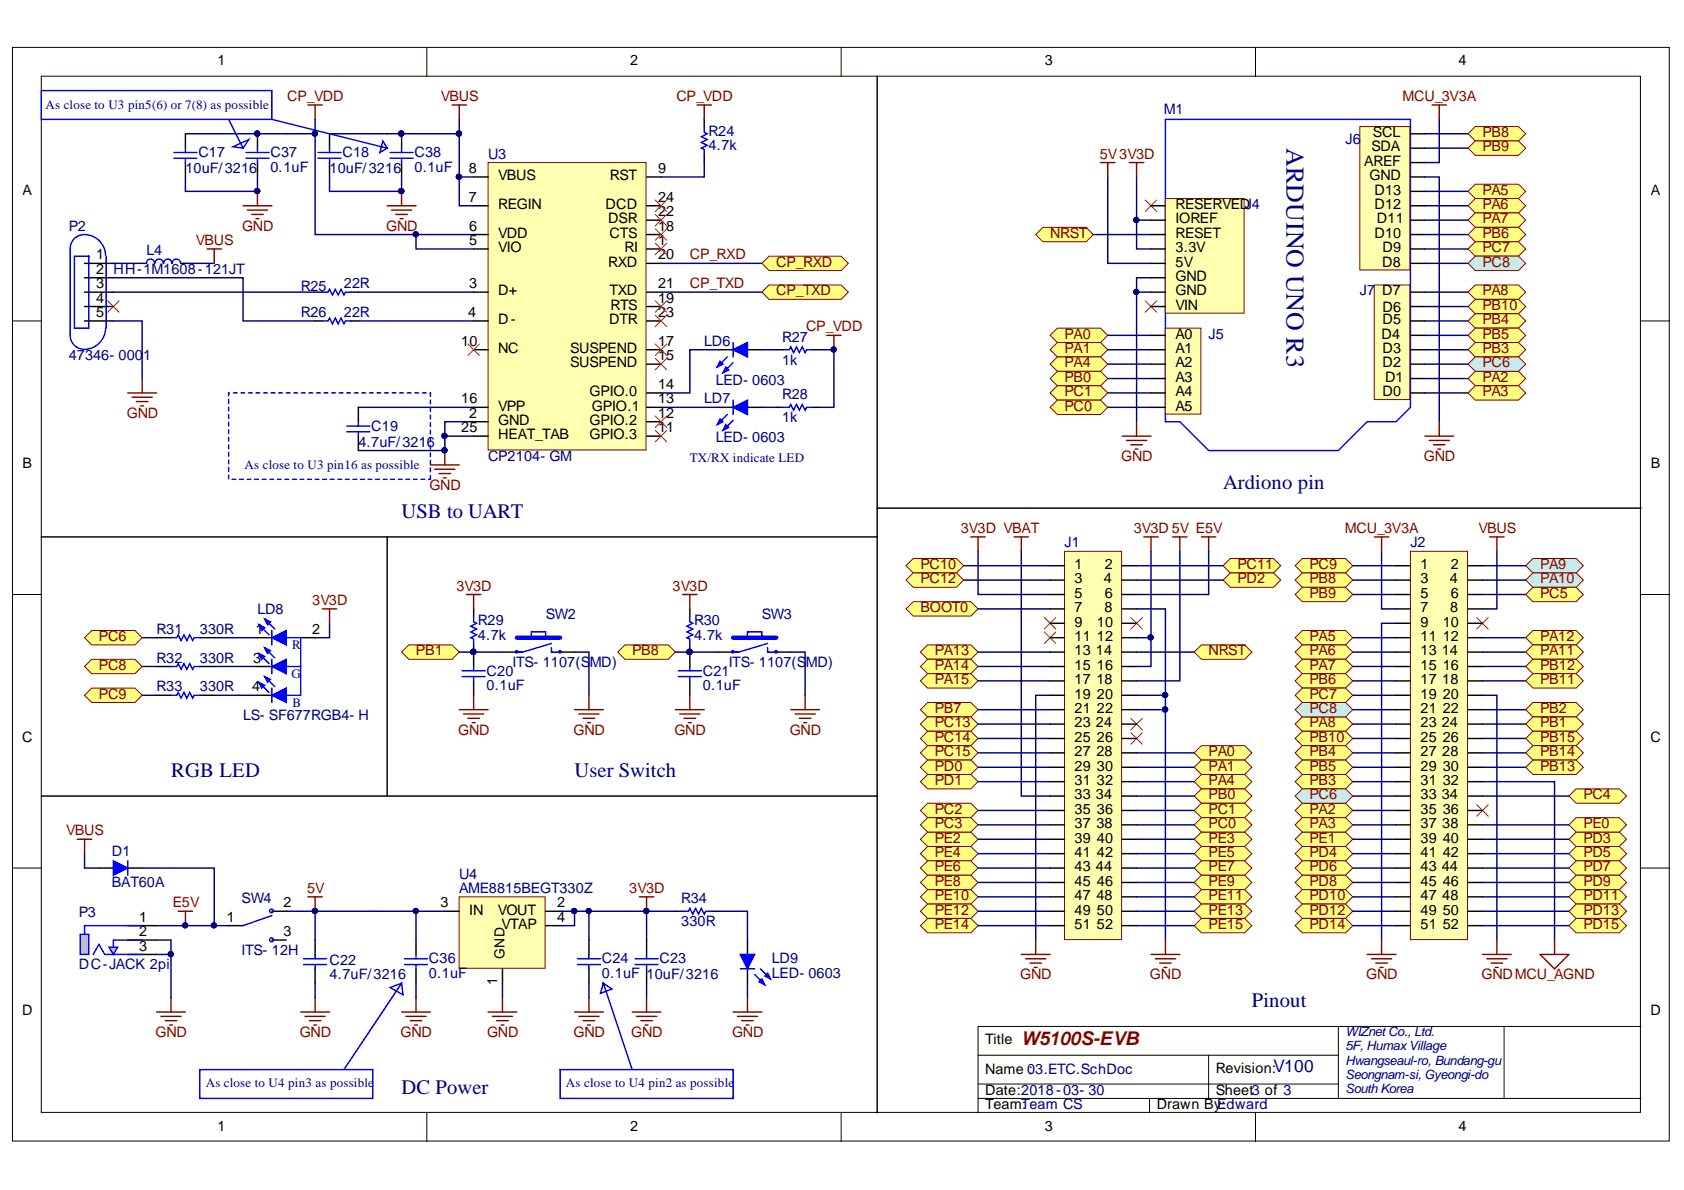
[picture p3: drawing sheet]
<svg xmlns="http://www.w3.org/2000/svg" width="297mm" height="210mm" viewBox="0 0 297 210" stroke-linecap="round" stroke-linejoin="round" font-family="sans-serif">
<defs><g id="words">
<text font-size="4.6" fill="#000080" x="226.9" y="26.1" transform="rotate(90 226.9 26.1)">ARDUINO UNO R3</text>
<g font-size="3.6" fill="#000080">
<text x="215.7" y="86.3">Ardiono pin</text>
<text x="70.8" y="91.4">USB to UART</text>
<text x="30.2" y="137.1">RGB LED</text>
<text x="101.4" y="137.1">User Switch</text>
<text x="220.8" y="177.7">Pinout</text>
<text x="70.8" y="192.9">DC Power</text>
</g>
<text font-size="3.4" fill="#800000" x="180.1" y="184.4">W5100S-EVB</text>
<text font-size="3" fill="#000080" x="224.6" y="189.1">V100</text>
<g font-size="2.5">
<text x="38.3" y="11.5">1</text>
<text x="111.2" y="11.5">2</text>
<text x="184.3" y="11.5">3</text>
<text x="257.3" y="11.5">4</text>
<text x="240.6" y="29.3">AREF</text>
<text x="241.9" y="26.7">SDA</text>
<text x="242.2" y="24.2">SCL</text>
<text x="4" y="34.3">A</text>
<text x="82.7" y="35.6">7</text>
<text x="82.7" y="30.5">8</text>
<text x="87.9" y="31.8">VBUS</text>
<text x="107.5" y="31.8">RST</text>
<text x="116.1" y="30.5">9</text>
<text x="116.1" y="35.6">24</text>
<text x="241.6" y="31.8">GND</text>
<text x="242.5" y="34.3">D13</text>
<text x="291.2" y="34.3">A</text>
<text x="82.8" y="40.7">6</text>
<text x="87.9" y="42">VDD</text>
<text x="87.9" y="36.9">REGIN</text>
<text x="106.8" y="36.9">DCD</text>
<text x="107.3" y="39.4">DSR</text>
<text x="107.5" y="42">CTS</text>
<text x="116.1" y="38.1">22</text>
<text x="116.1" y="40.7">18</text>
<text x="207.3" y="36.9">RESERVEDJ4</text>
<text x="207.3" y="39.4">IOREF</text>
<text x="207.3" y="42">RESET</text>
<text x="242.5" y="42">D10</text>
<text x="242.5" y="36.9">D12</text>
<text x="242.9" y="39.4">D11</text>
<text x="16.9" y="45.8">1</text>
<text x="82.8" y="43.2">5</text>
<text x="87.9" y="44.5">VIO</text>
<text x="107.3" y="47">RXD</text>
<text x="110.2" y="44.5">RI</text>
<text x="116.1" y="43.2">1</text>
<text x="116.1" y="45.8">20</text>
<text x="207.3" y="44.5">3.3V</text>
<text x="207.3" y="47">5V</text>
<text x="243.8" y="47">D8</text>
<text x="243.9" y="44.5">D9</text>
<text x="16.9" y="48.3">2</text>
<text x="16.9" y="50.8">3</text>
<text x="16.9" y="53.4">4</text>
<text x="82.8" y="50.8">3</text>
<text x="87.9" y="52.1">D+</text>
<text x="107.5" y="52.1">TXD</text>
<text x="116.1" y="50.8">21</text>
<text x="116.1" y="53.4">19</text>
<text x="207.3" y="49.6">GND</text>
<text x="207.3" y="52.1">GND</text>
<text x="243.8" y="52.1">D7</text>
<text x="16.9" y="55.9">5</text>
<text x="82.6" y="55.9">4</text>
<text x="87.9" y="57.2">D-</text>
<text x="107.5" y="57.2">DTR</text>
<text x="107.7" y="54.7">RTS</text>
<text x="116.1" y="55.9">23</text>
<text x="207.3" y="54.7">VIN</text>
<text x="207.3" y="59.7">A0</text>
<text x="243.7" y="59.7">D4</text>
<text x="243.9" y="57.2">D5</text>
<text x="243.9" y="55.1">D6</text>
<text x="81.4" y="61">10</text>
<text x="87.9" y="62.3">NC</text>
<text x="100.6" y="62.3">SUSPEND</text>
<text x="100.6" y="64.8">SUSPEND</text>
<text x="116.1" y="61">17</text>
<text x="116.1" y="63.5">15</text>
<text x="207.3" y="62.3">A1</text>
<text x="207.3" y="64.8">A2</text>
<text x="243.9" y="64.8">D2</text>
<text x="243.9" y="62.3">D3</text>
<text x="81.4" y="71.2">16</text>
<text x="104" y="69.9">GPIO.0</text>
<text x="116.1" y="68.6">14</text>
<text x="116.1" y="71.2">13</text>
<text x="207.3" y="67.3">A3</text>
<text x="207.3" y="69.9">A4</text>
<text x="243.9" y="69.9">D0</text>
<text x="244.3" y="67.3">D1</text>
<text x="81.4" y="76.2">25</text>
<text x="82.8" y="73.7">2</text>
<text x="87.9" y="75">GND</text>
<text x="87.9" y="77.5">HEAT_TAB</text>
<text x="87.9" y="72.4">VPP</text>
<text x="104" y="77.5">GPIO.3</text>
<text x="104" y="75">GPIO.2</text>
<text x="104.4" y="72.4">GPIO.1</text>
<text x="116.1" y="76.2">11</text>
<text x="116.1" y="73.7">12</text>
<text x="207.3" y="72.4">A5</text>
<text x="4" y="82.6">B</text>
<text x="291.2" y="82.6">B</text>
<text x="189.6" y="100.4">1</text>
<text x="194.9" y="100.4">2</text>
<text x="250.6" y="100.4">1</text>
<text x="255.9" y="100.4">2</text>
<text x="189.6" y="102.9">3</text>
<text x="189.6" y="105.4">5</text>
<text x="189.6" y="108">7</text>
<text x="194.7" y="102.9">4</text>
<text x="194.8" y="108">8</text>
<text x="194.9" y="105.4">6</text>
<text x="250.6" y="102.9">3</text>
<text x="250.6" y="105.4">5</text>
<text x="250.6" y="108">7</text>
<text x="255.7" y="102.9">4</text>
<text x="255.8" y="108">8</text>
<text x="255.9" y="105.4">6</text>
<text x="45.1" y="111.8">1</text>
<text x="55.1" y="111.8">2</text>
<text x="189.6" y="110.5">9</text>
<text x="189.6" y="113.1">11</text>
<text x="193.5" y="110.5">10</text>
<text x="193.5" y="113.1">12</text>
<text x="250.6" y="110.5">9</text>
<text x="250.6" y="113.1">11</text>
<text x="254.5" y="110.5">10</text>
<text x="254.5" y="113.1">12</text>
<text x="44.7" y="116.9">3</text>
<text x="189.6" y="115.6">13</text>
<text x="189.6" y="118.1">15</text>
<text x="193.3" y="115.6">14</text>
<text x="193.5" y="118.1">16</text>
<text x="250.6" y="115.6">13</text>
<text x="250.6" y="118.1">15</text>
<text x="254.3" y="115.6">14</text>
<text x="254.5" y="118.1">16</text>
<text x="44.5" y="122">4</text>
<text x="189.6" y="120.7">17</text>
<text x="189.6" y="123.2">19</text>
<text x="189.6" y="125.8">21</text>
<text x="193.4" y="120.7">18</text>
<text x="193.5" y="123.2">20</text>
<text x="193.5" y="125.8">22</text>
<text x="250.6" y="120.7">17</text>
<text x="250.6" y="123.2">19</text>
<text x="250.6" y="125.8">21</text>
<text x="254.4" y="120.7">18</text>
<text x="254.5" y="123.2">20</text>
<text x="254.5" y="125.8">22</text>
<text x="3.9" y="130.8">C</text>
<text x="189.6" y="128.3">23</text>
<text x="189.6" y="130.8">25</text>
<text x="193.3" y="128.3">24</text>
<text x="193.5" y="130.8">26</text>
<text x="250.6" y="128.3">23</text>
<text x="250.6" y="130.8">25</text>
<text x="254.3" y="128.3">24</text>
<text x="254.5" y="130.8">26</text>
<text x="291.2" y="130.8">C</text>
<text x="189.6" y="133.4">27</text>
<text x="189.6" y="135.9">29</text>
<text x="193.4" y="133.4">28</text>
<text x="193.5" y="135.9">30</text>
<text x="250.6" y="133.4">27</text>
<text x="250.6" y="135.9">29</text>
<text x="254.4" y="133.4">28</text>
<text x="254.5" y="135.9">30</text>
<text x="189.6" y="138.5">31</text>
<text x="189.6" y="141">33</text>
<text x="189.6" y="143.5">35</text>
<text x="193.3" y="141">34</text>
<text x="193.5" y="138.5">32</text>
<text x="193.5" y="143.5">36</text>
<text x="250.6" y="138.5">31</text>
<text x="250.6" y="141">33</text>
<text x="250.6" y="143.5">35</text>
<text x="254.3" y="141">34</text>
<text x="254.5" y="138.5">32</text>
<text x="254.5" y="143.5">36</text>
<text x="189.6" y="146.1">37</text>
<text x="189.6" y="148.6">39</text>
<text x="193.4" y="146.1">38</text>
<text x="193.5" y="148.6">40</text>
<text x="250.6" y="146.1">37</text>
<text x="250.6" y="148.6">39</text>
<text x="254.4" y="146.1">38</text>
<text x="254.5" y="148.6">40</text>
<text x="189.6" y="151.2">41</text>
<text x="189.6" y="153.7">43</text>
<text x="193.3" y="153.7">44</text>
<text x="193.5" y="151.2">42</text>
<text x="250.6" y="151.2">41</text>
<text x="250.6" y="153.7">43</text>
<text x="254.3" y="153.7">44</text>
<text x="254.5" y="151.2">42</text>
<text x="50" y="160">2</text>
<text x="77.7" y="160">3</text>
<text x="82.8" y="161.3">IN</text>
<text x="87.8" y="161.3">VOUT</text>
<text x="98.3" y="160">2</text>
<text x="189.6" y="156.2">45</text>
<text x="189.6" y="158.8">47</text>
<text x="189.6" y="161.3">49</text>
<text x="193.4" y="158.8">48</text>
<text x="193.5" y="156.2">46</text>
<text x="193.5" y="161.3">50</text>
<text x="250.6" y="156.2">45</text>
<text x="250.6" y="158.8">47</text>
<text x="250.6" y="161.3">49</text>
<text x="254.4" y="158.8">48</text>
<text x="254.5" y="156.2">46</text>
<text x="254.5" y="161.3">50</text>
<text x="24.6" y="162.6">1</text>
<text x="24.6" y="165.1">2</text>
<text x="24.6" y="167.7">3</text>
<text x="40" y="162.6">1</text>
<text x="50" y="165.1">3</text>
<text x="88.5" y="163.9">VTAP</text>
<text x="98.3" y="162.6">4</text>
<text x="189.6" y="163.9">51</text>
<text x="193.5" y="163.9">52</text>
<text x="250.6" y="163.9">51</text>
<text x="254.5" y="163.9">52</text>
<text x="3.9" y="179.1">D</text>
<text x="291.2" y="179.1">D</text>
<text x="173.8" y="184.2">Title</text>
<text x="173.8" y="189.5">Name 0:3.ETC.SchDoc</text>
<text x="214.5" y="189.2">Revision:</text>
<text x="173.8" y="193.1">Date:2018-03- 30</text>
<text x="173.8" y="195.6">TeamTeam CS</text>
<text x="180.3" y="195.6">:</text>
<text x="204" y="195.6">Drawn By:</text>
<text x="214.5" y="193.1">Sheet3 of 3</text>
<text x="38.3" y="199.4">1</text>
<text x="111.2" y="199.4">2</text>
<text x="184.3" y="199.4">3</text>
<text x="257.3" y="199.4">4</text>
</g>
<g font-size="2.5" fill="#800000">
<text x="50.7" y="17.8">CP_VDD</text>
<text x="77.8" y="17.8">VBUS</text>
<text x="119.3" y="17.8">CP_VDD</text>
<text x="247.4" y="17.8">MCU_3V3A</text>
<text x="194" y="28">5V3V3D</text>
<text x="261.5" y="24.2">PB8</text>
<text x="261.5" y="26.7">PB9</text>
<text x="261.5" y="34.3">PA5</text>
<text x="42.7" y="40.7">GND</text>
<text x="68.1" y="40.7">GND</text>
<text x="185.2" y="42">NRST</text>
<text x="261.5" y="36.9">PA6</text>
<text x="261.5" y="39.4">PA7</text>
<text x="261.5" y="42">PB6</text>
<text x="34.6" y="43.2">VBUS</text>
<text x="121.7" y="45.8">CP_RXD</text>
<text x="136.9" y="47">CP_RXD</text>
<text x="261.5" y="44.5">PC7</text>
<text x="261.5" y="47">PC8</text>
<text x="121.7" y="50.8">CP_TXD</text>
<text x="136.9" y="52.1">CP_TXD</text>
<text x="261.5" y="52.1">PA8</text>
<text x="142.2" y="58.5">CP_VDD</text>
<text x="187.8" y="59.7">PA0</text>
<text x="261.5" y="54.7">PB10</text>
<text x="261.5" y="57.2">PB4</text>
<text x="261.5" y="59.7">PB5</text>
<text x="187.8" y="62.3">PA1</text>
<text x="187.8" y="64.8">PA4</text>
<text x="261.5" y="62.3">PB3</text>
<text x="261.5" y="64.8">PC6</text>
<text x="187.8" y="67.3">PB0</text>
<text x="187.8" y="69.9">PC1</text>
<text x="261.5" y="67.3">PA2</text>
<text x="261.5" y="69.9">PA3</text>
<text x="22.4" y="73.7">GND</text>
<text x="187.8" y="72.4">PC0</text>
<text x="197.8" y="81.3">GND</text>
<text x="251.1" y="81.3">GND</text>
<text x="75.7" y="86.4">GND</text>
<text x="169.5" y="94">3V3D VBAT</text>
<text x="200" y="94">3V3D 5V E5V</text>
<text x="237.2" y="94">MCU_3V3A</text>
<text x="260.8" y="94">VBUS</text>
<text x="162.4" y="100.4">PC10</text>
<text x="218.3" y="100.4">PC11</text>
<text x="231" y="100.4">PC9</text>
<text x="271.7" y="100.4">PA9</text>
<text x="55.1" y="106.7">3V3D</text>
<text x="80.5" y="104.2">3V3D</text>
<text x="118.6" y="104.2">3V3D</text>
<text x="162.4" y="102.9">PC12</text>
<text x="162.4" y="108">BOOT0</text>
<text x="218.3" y="102.9">PD2</text>
<text x="231" y="102.9">PB8</text>
<text x="231" y="105.4">PB9</text>
<text x="271.7" y="102.9">PA10</text>
<text x="271.7" y="105.4">PC5</text>
<text x="17.5" y="113.1">PC6</text>
<text x="231" y="113.1">PA5</text>
<text x="271.7" y="113.1">PA12</text>
<text x="17.5" y="118.1">PC8</text>
<text x="73.4" y="115.6">PB1</text>
<text x="111.5" y="115.6">PB8</text>
<text x="164.9" y="115.6">PA13</text>
<text x="164.9" y="118.1">PA14</text>
<text x="213.2" y="115.6">NRST</text>
<text x="231" y="115.6">PA6</text>
<text x="231" y="118.1">PA7</text>
<text x="271.7" y="115.6">PA11</text>
<text x="271.7" y="118.1">PB12</text>
<text x="17.5" y="123.2">PC9</text>
<text x="164.9" y="120.7">PA15</text>
<text x="164.9" y="125.8">PB7</text>
<text x="231" y="120.7">PB6</text>
<text x="231" y="123.2">PC7</text>
<text x="231" y="125.8">PC8</text>
<text x="271.7" y="120.7">PB11</text>
<text x="271.7" y="125.8">PB2</text>
<text x="80.8" y="129.6">GND</text>
<text x="101.2" y="129.6">GND</text>
<text x="119" y="129.6">GND</text>
<text x="139.3" y="129.6">GND</text>
<text x="164.9" y="128.3">PC13</text>
<text x="164.9" y="130.8">PC14</text>
<text x="231" y="128.3">PA8</text>
<text x="231" y="130.8">PB10</text>
<text x="271.7" y="128.3">PB1</text>
<text x="271.7" y="130.8">PB15</text>
<text x="164.9" y="133.4">PC15</text>
<text x="164.9" y="135.9">PD0</text>
<text x="213.2" y="133.4">PA0</text>
<text x="213.2" y="135.9">PA1</text>
<text x="231" y="133.4">PB4</text>
<text x="231" y="135.9">PB5</text>
<text x="271.7" y="133.4">PB14</text>
<text x="271.7" y="135.9">PB13</text>
<text x="164.9" y="138.5">PD1</text>
<text x="164.9" y="143.5">PC2</text>
<text x="213.2" y="138.5">PA4</text>
<text x="213.2" y="141">PB0</text>
<text x="213.2" y="143.5">PC1</text>
<text x="231" y="138.5">PB3</text>
<text x="231" y="143.5">PA2</text>
<text x="231" y="141">PC6</text>
<text x="279.3" y="141">PC4</text>
<text x="11.7" y="147.3">VBUS</text>
<text x="164.9" y="148.6">PE2</text>
<text x="164.9" y="146.1">PC3</text>
<text x="213.2" y="148.6">PE3</text>
<text x="213.2" y="146.1">PC0</text>
<text x="231" y="148.6">PE1</text>
<text x="231" y="146.1">PA3</text>
<text x="279.3" y="148.6">PD3</text>
<text x="279.3" y="146.1">PE0</text>
<text x="164.9" y="151.2">PE4</text>
<text x="164.9" y="153.7">PE6</text>
<text x="213.2" y="151.2">PE5</text>
<text x="213.2" y="153.7">PE7</text>
<text x="231" y="151.2">PD4</text>
<text x="231" y="153.7">PD6</text>
<text x="279.3" y="151.2">PD5</text>
<text x="279.3" y="153.7">PD7</text>
<text x="30.5" y="160">E5V</text>
<text x="54.2" y="157.5">5V</text>
<text x="111" y="157.5">3V3D</text>
<text x="164.9" y="156.2">PE8</text>
<text x="164.9" y="158.8">PE10</text>
<text x="164.9" y="161.3">PE12</text>
<text x="213.2" y="156.2">PE9</text>
<text x="213.2" y="158.8">PE11</text>
<text x="213.2" y="161.3">PE13</text>
<text x="231" y="156.2">PD8</text>
<text x="231" y="158.8">PD10</text>
<text x="231" y="161.3">PD12</text>
<text x="279.3" y="156.2">PD9</text>
<text x="279.3" y="158.8">PD11</text>
<text x="279.3" y="161.3">PD13</text>
<text x="164.9" y="163.9">PE14</text>
<text x="213.2" y="163.9">PE15</text>
<text x="231" y="163.9">PD14</text>
<text x="279.3" y="163.9">PD15</text>
<text x="180" y="172.7">GND</text>
<text x="202.8" y="172.7">GND</text>
<text x="241" y="172.7">GND</text>
<text x="261.3" y="172.7">GNDMCU_AGND</text>
<text x="27.4" y="182.9">GND</text>
<text x="52.9" y="182.9">GND</text>
<text x="70.7" y="182.9">GND</text>
<text x="85.9" y="182.9">GND</text>
<text x="101.2" y="182.9">GND</text>
<text x="111.3" y="182.9">GND</text>
<text x="129.1" y="182.9">GND</text>
</g>
<g font-size="2.5" fill="#000080">
<text x="125" y="23.9">R24</text>
<text x="205.3" y="20.1">M1</text>
<text x="35" y="27.7">C17</text>
<text x="47.7" y="27.7">C37</text>
<text x="60.4" y="27.7">C18</text>
<text x="73.1" y="27.7">C38</text>
<text x="86.1" y="28">U3</text>
<text x="125" y="26.5">4.7k</text>
<text x="237.3" y="25.4">J6</text>
<text x="32.7" y="30.5">10uF/3216</text>
<text x="47.7" y="30.3">0.1uF</text>
<text x="58.1" y="30.5">10uF/3216</text>
<text x="73.1" y="30.3">0.1uF</text>
<text x="12.1" y="40.7">P2</text>
<text x="25.8" y="45">L4</text>
<text x="20" y="48.3">HH-1M1608-121JT</text>
<text x="53" y="51.3">R25</text>
<text x="60.7" y="50.8">22R</text>
<text x="239.9" y="52.1">J7</text>
<text x="53" y="55.9">R26</text>
<text x="60.7" y="55.9">22R</text>
<text x="213.2" y="59.7">J5</text>
<text x="12.1" y="63.5">47346- 000</text>
<text x="25.2" y="63.5">1</text>
<text x="124.2" y="61">LD6</text>
<text x="137.9" y="60.2">R27</text>
<text x="137.9" y="64.3">1k</text>
<text x="124.2" y="71.2">LD7</text>
<text x="126.3" y="67.9">LED- 0603</text>
<text x="137.9" y="70.4">R28</text>
<text x="65.5" y="76">C19</text>
<text x="137.9" y="74.5">1k</text>
<text x="63.2" y="78.8">4.7uF/3216</text>
<text x="86.1" y="81.3">CP2104- GM</text>
<text x="126.3" y="78">LED- 0603</text>
<text x="187.8" y="96.6">J1</text>
<text x="248.8" y="96.6">J2</text>
<text x="27.6" y="111.8">R31</text>
<text x="35.2" y="111.8">330R</text>
<text x="45.4" y="108.2">LD8</text>
<text x="84.3" y="110.3">R29</text>
<text x="84.3" y="112.8">4.7k</text>
<text x="96.3" y="109.3">SW2</text>
<text x="122.4" y="110.3">R30</text>
<text x="122.4" y="112.8">4.7k</text>
<text x="134.4" y="109.3">SW3</text>
<text x="27.6" y="116.9">R32</text>
<text x="35.2" y="116.9">330R</text>
<text x="85.8" y="119.2">C20</text>
<text x="90.4" y="117.6">ITS- 1107(S</text>
<text x="104" y="117.6">MD)</text>
<text x="124" y="119.2">C21</text>
<text x="128.5" y="117.6">ITS- 1107(S</text>
<text x="142.2" y="117.6">MD)</text>
<text x="27.6" y="122">R33</text>
<text x="35.2" y="122">330R</text>
<text x="85.8" y="121.7">0.1uF</text>
<text x="124" y="121.7">0.1uF</text>
<text x="42.9" y="127">LS- SF677RGB4- H</text>
<text x="19.7" y="150.9">D1</text>
<text x="81" y="155">U4</text>
<text x="13.9" y="161.8">P3</text>
<text x="19.7" y="156.5">BAT60A</text>
<text x="42.6" y="159.3">SW4</text>
<text x="81" y="157.5">AME8815BEGT330Z</text>
<text x="120.2" y="159.3">R34</text>
<text x="120.2" y="163.3">330R</text>
<text x="13.9" y="171">DC-JACK 2pi</text>
<text x="42.6" y="168.4">ITS- 12H</text>
<text x="58.1" y="170.2">C22</text>
<text x="58.1" y="172.7">4.7uF/3216</text>
<text x="75.7" y="169.9">C36</text>
<text x="75.7" y="172.5">0.1uF</text>
<text x="106.2" y="169.9">C24</text>
<text x="106.2" y="172.5">0.1uF</text>
<text x="114.1" y="172.7">10uF/3216</text>
<text x="116.3" y="169.9">C23</text>
<text x="136.2" y="169.9">LD9</text>
<text x="136.2" y="172.5">LED- 0603</text>
<text x="214.7" y="195.6">Edward</text>
</g>
<g font-size="2.4">
<text x="87.7" y="173.8" transform="rotate(-90 87.7 173.8)">1</text>
<text x="89" y="169.1" transform="rotate(-90 89 169.1)">GND</text>
</g>
<g font-size="2.3" fill="#000080">
<text x="8" y="19.3">As close to U3 pin5(6) or 7(8) as possible</text>
<text x="43.1" y="82.8">As close to U3 pin16 as possible</text>
<text x="121.7" y="81.5">TX/RX indicate LED</text>
<text x="51.4" y="119.6">G</text>
<text x="51.5" y="114.6">R</text>
<text x="51.6" y="124.7">B</text>
<text x="237.3" y="182.7">WIZnetCo., Ltd.</text>
<text x="237.3" y="185.2">5F, HumaxVillage</text>
<text x="36.3" y="191.7">As close to U4 pin3 as possible</text>
<text x="99.8" y="191.7">As close to U4 pin2 as possible</text>
<text x="237.3" y="187.8">Hwangseaul-ro, Bundang-gu</text>
<text x="237.3" y="190.3">Seongnam-si, Gyeongi-do</text>
<text x="237.3" y="192.9">South Korea</text>
</g>
</g></defs>
<g fill="#fff" stroke="#000" stroke-width=".18">
<path d="M2.2 8.4h292.2v192.9h-292.2z"/>
<path d="M7.3 13.4h282.1v182.8h-282.1z"/>
</g>
<g fill="none" stroke="#000" stroke-width=".18">
<path d="M75.3 8.4v5M148.4 8.4v5M221.5 8.4v5M2.2 56.6h5.1M289.5 56.6h5M2.2 104.9h5.1M289.5 104.9h5M2.2 153.1h5.1M289.5 153.1h5M75.3 196.3v5.1M148.4 196.3v5.1M172.5 186.1h63.6"/>
<path d="M172.5 193.7h117M172.5 191.2h63.6M202.8 193.7v2.6M213.2 186.1v7.6M221.5 196.3v5.1M236.1 181.1v12.6M265.3 181.1h-92.8v15.2M289.5 181.1h-24.2v12.6"/>
</g>
<path d="M86.1 28.7h27.8v50.7h-27.8z" fill="#ffffb0" stroke="#800000" stroke-width=".18"/>
<g fill="none" stroke="#000" stroke-width=".25">
<path d="M83.5 36.3h2.6M83.5 31.2h2.6M114.1 36.3h2.5M114.1 31.2h2.5M114.1 38.8h2.5M124.2 21.1v1.2M124.2 27.4v1.3M14.9 51.5h5.1M14.9 56.6h5.1M14.9 46.5h5.1M14.9 54.1h5.1M14.9 49h5.1"/>
<path d="M25.1 46.5h.7M31.9 46.5h.8M55.6 51.5h1.3M55.6 56.6h1.3M61.9 51.5h1.3M61.9 56.6h1.3M83.5 43.9h2.6M83.5 51.5h2.6M83.5 56.6h2.6M83.5 41.4h2.6M114.1 43.9h2.5M114.1 51.5h2.5"/>
<path d="M114.1 56.6h2.5M114.1 41.4h2.5M114.1 46.5h2.5M114.1 54.1h2.5M83.5 74.4h2.6M83.5 61.7h2.6M83.5 76.9h2.6M83.5 71.8h2.6M114.1 74.4h2.5M114.1 61.7h2.5M114.1 76.9h2.5M114.1 71.8h2.5"/>
<path d="M114.1 64.2h2.5M114.1 69.3h2.5M126.8 61.7h2.5M131.8 61.7h2.6"/>
</g>
<path d="M124.2 22.3v1l.5 .3-1 .5 1 .5-1 .5 1 .5-1 .5 .5 .3v1M13.1 45.2h2.6v12.7h-2.6zM18.6 45a3.7 3.7 0 0 0-4.8-3.4 2.5 2.5 0 0 0-1.4 2.3v15.3a2.49 2.49 0 0 0 2.5 2.4M18.6 57.9a3.8 3.8 0 0 1-3.5 3.7M18.7 45.2v12.7M27.3 46.4a.71 .71 0 0 0-.7-.7 .71 .71 0 0 0-.8 .8M28.8 46.4a.72 .72 0 0 0-.7-.7 .72 .72 0 0 0-.8 .8M30.3 46.4a.71 .71 0 0 0-.7-.7 .71 .71 0 0 0-.7 .8M31.8 46.4a.72 .72 0 0 0-.7-.7 .72 .72 0 0 0-.7 .8M56.9 51.5h1l.2-.5 .5 1 .5-1 .6 1 .5-1 .5 1 .2-.5h1M56.9 56.6h1l.2-.5 .5 1 .5-1 .6 1 .5-1 .5 1 .2-.5h1" fill="none" stroke="#00f" stroke-width=".25"/>
<g fill="none" stroke="#000080" stroke-width=".25">
<path d="M50.5 23.6h5.1v17.8h27.9M81 31.2h2.5M124.2 28.7v2.5h-7.6M20 56.6h5.1v10.2M20 46.5h5.1M32.7 46.5h5.1M63.2 56.6h20.3M63.2 51.5h20.3M73.4 41.4v2.5h10.1M116.6 46.5h17.8M116.6 51.5h17.8M63.2 71.8h20.3"/>
<path d="M78.5 76.9h5"/>
</g>
<g fill="none" stroke="#800000" stroke-width=".25">
<path d="M54.3 18.5h2.6M55.6 18.5v2.6M79.7 18.5h2.6M81 18.5v2.6M122.9 18.5h2.6M124.2 18.5v2.6M42.9 36.3h5.1M43.6 37.1h3.6M44.4 37.8h2M45.2 38.6h.5M45.4 33.8v2.5M68.3 36.3h5.1"/>
<path d="M69.1 37.1h3.5M69.8 37.8h2.1M70.6 38.6h.5M70.8 33.8v2.5M36.5 43.9h2.6M37.8 43.9v2.6M22.5 69.3h5.1M23.3 70.1h3.6M24.1 70.8h2M24.8 71.6h.5M25.1 66.8v2.5M78.5 79.5v2.5"/>
<path d="M75.9 82h5.1M76.7 82.8h3.5M77.4 83.5h2.1M78.2 84.3h.5"/>
</g>
<g fill="none" stroke="#f00" stroke-width=".18">
<path d="M115.6 35.3l2 2M115.6 37.8l2 2.1M117.6 35.3l-2 2M117.6 37.8l-2 2.1M19 53.1l2 2M21 53.1l-2 2M115.6 42.9l2 2M115.6 55.6l2 2M115.6 40.4l2 2M115.6 53.1l2 2M117.6 42.9l-2 2M117.6 55.6l-2 2"/>
<path d="M117.6 40.4l-2 2M117.6 53.1l-2 2M82.5 60.7l2.1 2M84.6 60.7l-2.1 2M115.6 60.7l2 2M115.6 63.2l2 2M115.6 73.4l2 2M115.6 75.9l2 2M117.6 60.7l-2 2M117.6 63.2l-2 2M117.6 73.4l-2 2M117.6 75.9l-2 2"/>
</g>
<g fill="#000080" stroke="#000080" stroke-width=".18">
<circle cx="80.9" cy="31.2" r=".47"/>
<circle cx="70.8" cy="33.7" r=".46"/>
<circle cx="73.3" cy="41.3" r=".46"/>
<circle cx="55.5" cy="23.6" r=".46"/>
<circle cx="45.4" cy="33.7" r=".46"/>
<circle cx="78.4" cy="76.9" r=".46"/>
<circle cx="78.4" cy="79.4" r=".47"/>
</g>
<path d="M129.3 61.7l2.5-1.3v2.6z" fill="#00f"/>
<path d="M128.3 63l-1.8 1.7M129.3 61.7l2.5-1.3v2.6zM129.3 64l-1.8 1.8" fill="none" stroke="#00f" stroke-width=".25"/>
<path d="M127 63.7l.5 .5-1 .5z" fill="#00f"/>
<path d="M127 63.7l.5 .5-1 .5z" fill="none" stroke="#00f" stroke-width=".25"/>
<path d="M128 64.7l.5 .5-1 .6z" fill="#00f"/>
<path d="M128 64.7l.5 .5-1 .6zM129.3 60.4v2.6" fill="none" stroke="#00f" stroke-width=".25"/>
<path d="M126.8 71.8h2.5M131.8 71.8h2.6" fill="none" stroke="#000" stroke-width=".25"/>
<path d="M129.3 71.8l2.5-1.2v2.5z" fill="#00f"/>
<path d="M128.3 73.1l-1.8 1.8M129.3 71.8l2.5-1.2v2.5zM129.3 74.1l-1.8 1.8" fill="none" stroke="#00f" stroke-width=".25"/>
<path d="M127 73.9l.5 .5-1 .5z" fill="#00f"/>
<path d="M127 73.9l.5 .5-1 .5z" fill="none" stroke="#00f" stroke-width=".25"/>
<path d="M128 74.9l.5 .5-1 .5z" fill="#00f"/>
<path d="M128 74.9l.5 .5-1 .5zM129.3 70.6v2.5M138.2 61.7h1l.3-.5 .5 1 .5-1 .5 1 .5-1 .5 1 .3-.5h1M138.2 71.8h1l.3-.5 .5 1.1 .5-1.1 .5 1.1 .5-1.1 .5 1.1 .3-.6h1" fill="none" stroke="#00f" stroke-width=".25"/>
<path d="M116.6 71.8h10.2M126.8 61.7h-5.1v7.6h-5.1" fill="none" stroke="#000080" stroke-width=".25"/>
<path d="M136.9 61.7h1.3M136.9 71.8h1.3M143.3 61.7h1.3M143.3 71.8h1.3" fill="none" stroke="#000" stroke-width=".25"/>
<path d="M145.8 59.2h2.6M147.1 59.2v2.5" fill="none" stroke="#800000" stroke-width=".25"/>
<circle cx="147" cy="61.7" r=".46" fill="#000080" stroke="#000080" stroke-width=".18"/>
<path d="M81 158.2h15.2v12.6h-15.2z" fill="#ffffb0" stroke="#800000" stroke-width=".18"/>
<path d="M22.5 163.3h5.1M22.5 165.8h5.1M22.5 168.4h5.1M78.5 160.7h2.5M88.6 170.9v2.5M96.3 160.7h2.5M96.3 163.3h2.5" fill="none" stroke="#000" stroke-width=".25"/>
<path d="M16.4 168.4l1.1-1.8 1 1.8h6.6M25.1 165.8h-5.1v2.6" fill="none" stroke="#00f" stroke-width=".25"/>
<path d="M19.2 167.1h1.6l-.8 1.3z" fill="#c0c0c0"/>
<path d="M19.2 167.1h1.6l-.8 1.3zM25.1 163.3h-10.2v5.1" fill="none" stroke="#00f" stroke-width=".25"/>
<path d="M14.1 164.8h1.6v3.6h-1.6z" fill-rule="evenodd" fill="#c0c0c0"/>
<g fill="none" stroke="#00f" stroke-width=".25">
<path d="M14.1 164.8h1.6v3.6h-1.6zM48 161.5l-5.1 1.8"/>
<circle cx="47.9" cy="165.8" r=".34"/>
<circle cx="47.9" cy="160.7" r=".34"/>
</g>
<path d="M17.5 153.1h2.5M22.5 153.1h2.6M40.3 163.3h2.6M48 160.7h2.5M48 165.8h2.5" fill="none" stroke="#000" stroke-width=".25"/>
<path d="M20 151.8l2.5 1.3-2.5 1.3z" fill="#00f"/>
<path d="M20 151.8l2.5 1.3-2.5 1.3zM22.5 151.8v2.6M101.8 169.1h4.1M101.8 170.1h4.1M103.9 168.4v.7M103.9 170.1v.8M120.4 160.7h1l.3-.5 .5 1 .5-1 .5 1 .5-1 .5 1 .3-.5h1" fill="none" stroke="#00f" stroke-width=".25"/>
<path d="M14.9 150.6v2.5h2.6M25.1 153.1h12.7v10.2M27.6 168.4h2.6M55.6 160.7v5.1M55.6 173.4v2.6M88.6 173.4v2.6M101.3 160.7v2.6h-2.5M103.9 160.7h10.2v5.1M103.9 173.4v2.6M114.1 173.4v2.6" fill="none" stroke="#000080" stroke-width=".25"/>
<g fill="#000080" stroke="#000080" stroke-width=".18">
<circle cx="55.5" cy="160.7" r=".46"/>
<circle cx="101.3" cy="160.7" r=".46"/>
<circle cx="37.7" cy="163.2" r=".46"/>
<circle cx="30.1" cy="168.3" r=".46"/>
<circle cx="103.8" cy="160.7" r=".46"/>
<circle cx="114" cy="160.7" r=".46"/>
</g>
<g fill="none" stroke="#800000" stroke-width=".25">
<path d="M13.6 148h2.6M14.9 148v2.6M27.6 178.5h5.1M28.4 179.3h3.5M30.2 176v2.5M53 178.5h5.1M53.8 179.3h3.6M55.6 176v2.5M86.1 178.5h5.1M86.9 179.3h3.5M88.6 176v2.5M101.3 178.5h5.1"/>
<path d="M102.1 179.3h3.6M103.9 176v2.5M111.5 178.5h5.1M112.3 179.3h3.5M114.1 176v2.5M29.1 180h2.1M29.9 180.8h.5M54.6 180h2M55.3 180.8h.5M87.6 180h2M88.4 180.8h.5M102.9 180h2"/>
<path d="M103.6 180.8h.5M113 180h2.1M113.8 180.8h.5"/>
</g>
<path d="M103.9 165.8v2.6M103.9 170.9v2.5M119.1 160.7h1.3M125.5 160.7h1.3M131.8 165.8v2.6M131.8 170.9v2.5" fill="none" stroke="#000" stroke-width=".25"/>
<path d="M130.6 168.4h2.5l-1.3 2.5z" fill="#00f"/>
<path d="M130.6 168.4h2.5l-1.3 2.5zM133.1 171.9l1.8 1.8M134.1 170.9l1.8 1.8" fill="none" stroke="#00f" stroke-width=".25"/>
<path d="M133.9 173.2l.5-.5 .5 1z" fill="#00f"/>
<path d="M133.9 173.2l.5-.5 .5 1z" fill="none" stroke="#00f" stroke-width=".25"/>
<path d="M134.9 172.2l.5-.5 .5 1z" fill="#00f"/>
<path d="M130.6 170.9h2.5M134.9 172.2l.5-.5 .5 1z" fill="none" stroke="#00f" stroke-width=".25"/>
<g fill="none" stroke="#000080" stroke-width=".25">
<path d="M195.4 31.2v15.3h7.6M200.5 31.2v7.6M203 38.8h-2.5v5.1h2.5M251.3 31.2h2.6v43.2M251.3 38.8h7.6M251.3 36.3h7.6M251.3 33.8h7.6M251.3 26.1h7.6M251.3 23.6h7.6M253.9 21.1v7.6h-2.6M195.4 59.2h7.6M200.5 51.5h2.5"/>
<path d="M251.3 51.5h7.6M251.3 59.2h7.6M251.3 56.6h7.6M251.3 54.1h7.6M251.3 46.5h7.6M251.3 43.9h7.6M251.3 41.4h7.6M134.4 61.7h2.5M134.4 71.8h2.5M144.6 61.7h2.5v10.1h-2.5M195.4 61.7h7.6M195.4 71.8h7.6"/>
<path d="M195.4 64.2h7.6M195.4 66.8h7.6M195.4 69.3h7.6M251.3 61.7h7.6M251.3 64.2h7.6M251.3 66.8h7.6M251.3 69.3h7.6M50.5 160.7h15.3M114.1 160.7h5M126.8 160.7h5v5.1M131.8 173.4v2.6"/>
</g>
<g fill="#000080" stroke="#000080" stroke-width=".18">
<circle cx="114" cy="160.7" r=".46"/>
<circle cx="147" cy="61.7" r=".46"/>
<circle cx="200.4" cy="38.8" r=".46"/>
<circle cx="55.5" cy="160.7" r=".46"/>
<circle cx="200.4" cy="51.5" r=".46"/>
</g>
<g fill="none" stroke="#800000" stroke-width=".25">
<path d="M194.1 28.7h2.6M195.4 28.7v2.5M199.2 28.7h2.6M200.5 28.7v2.5M197.9 76.9h5.1M198.7 77.7h3.6M199.5 78.5h2M200.2 79.2h.5M200.5 74.4v2.5M251.3 76.9h5.1M252.1 77.7h3.5M252.8 78.5h2.1"/>
<path d="M253.6 79.2h.5M253.9 74.4v2.5M54.3 158.2h2.6M55.6 158.2v2.5M112.8 158.2h2.5M114.1 158.2v2.5M129.3 178.5h5.1M130.1 179.3h3.5M131.8 176v2.5M130.8 180h2.1M131.6 180.8h.5"/>
</g>
<g fill="#ffff80" stroke="#800000" stroke-width=".18">
<path d="M185.2 59.2l1.3-1.3h7.6l1.3 1.3-1.3 1.2h-7.6z" fill-rule="evenodd"/>
<path d="M185.2 61.7l1.3-1.3h7.6l1.3 1.3-1.3 1.3h-7.6z" fill-rule="evenodd"/>
<path d="M185.2 64.2l1.3-1.2h7.6l1.3 1.2-1.3 1.3h-7.6z" fill-rule="evenodd"/>
<path d="M185.2 66.8l1.3-1.3h7.6l1.3 1.3-1.3 1.2h-7.6z" fill-rule="evenodd"/>
<path d="M185.2 69.3l1.3-1.3h7.6l1.3 1.3-1.3 1.3h-7.6z" fill-rule="evenodd"/>
<path d="M185.2 71.8l1.3-1.2h7.6l1.3 1.2-1.3 1.3h-7.6z" fill-rule="evenodd"/>
<path d="M258.9 23.6l1.3-1.3h7.6l1.3 1.3-1.3 1.3h-7.6z" fill-rule="evenodd"/>
<path d="M258.9 26.1l1.3-1.2h7.6l1.3 1.2-1.3 1.3h-7.6z" fill-rule="evenodd"/>
<path d="M258.9 33.8l1.3-1.3h7.6l1.3 1.3-1.3 1.2h-7.6z" fill-rule="evenodd"/>
<path d="M258.9 36.3l1.3-1.3h7.6l1.3 1.3-1.3 1.3h-7.6z" fill-rule="evenodd"/>
<path d="M258.9 38.8l1.3-1.2h7.6l1.3 1.2-1.3 1.3h-7.6z" fill-rule="evenodd"/>
<path d="M258.9 41.4l1.3-1.3h7.6l1.3 1.3-1.3 1.2h-7.6z" fill-rule="evenodd"/>
<path d="M258.9 43.9l1.3-1.3h7.6l1.3 1.3-1.3 1.3h-7.6z" fill-rule="evenodd"/>
<path d="M258.9 51.5l1.3-1.2h7.6l1.3 1.2-1.3 1.3h-7.6z" fill-rule="evenodd"/>
<path d="M258.9 54.1l1.3-1.3h7.6l1.3 1.3-1.3 1.2h-7.6z" fill-rule="evenodd"/>
<path d="M258.9 56.6l1.3-1.3h7.6l1.3 1.3-1.3 1.3h-7.6z" fill-rule="evenodd"/>
<path d="M258.9 59.2l1.3-1.3h7.6l1.3 1.3-1.3 1.2h-7.6z" fill-rule="evenodd"/>
<path d="M258.9 61.7l1.3-1.3h7.6l1.3 1.3-1.3 1.3h-7.6z" fill-rule="evenodd"/>
<path d="M258.9 66.8l1.3-1.3h7.6l1.3 1.3-1.3 1.2h-7.6z" fill-rule="evenodd"/>
<path d="M258.9 69.3l1.3-1.3h7.6l1.3 1.3-1.3 1.3h-7.6z" fill-rule="evenodd"/>
</g>
<path d="M192.9 41.4h10.1" fill="none" stroke="#000080" stroke-width=".25"/>
<path d="M182.7 41.4l1.3-1.3h7.6l1.3 1.3-1.3 1.2h-7.6z" fill-rule="evenodd" fill="#ffff80" stroke="#800000" stroke-width=".18"/>
<path d="M31.4 160.7h2.6M32.7 160.7v2.6" fill="none" stroke="#800000" stroke-width=".25"/>
<g fill="#000080" stroke="#000080" stroke-width=".18">
<circle cx="32.7" cy="163.2" r=".46"/>
<circle cx="78.4" cy="79.4" r=".47"/>
<circle cx="78.4" cy="76.9" r=".46"/>
<circle cx="70.8" cy="23.6" r=".47"/>
<circle cx="80.9" cy="23.6" r=".47"/>
<circle cx="80.9" cy="31.2" r=".47"/>
</g>
<g fill="none" stroke="#000" stroke-width=".25">
<path d="M32.7 23.6v2.5M32.7 28.7v2.5M58.1 23.6v2.5M58.1 28.7v2.5M63.2 71.8v2.6M63.2 76.9v2.6M45.4 112.5h2.6M45.4 117.6h2.6M53 112.5h2.6M45.4 122.6h2.6M55.6 165.8v2.6M55.6 170.9v2.5"/>
<path d="M114.1 165.8v2.6M114.1 170.9v2.5"/>
</g>
<g fill="none" stroke="#00f" stroke-width=".25">
<path d="M30.7 26.9h4M30.7 27.9h4M32.7 26.1v.8M32.7 27.9v.8M56.1 26.9h4.1M56.1 27.9h4.1M58.1 26.1v.8M58.1 27.9v.8M61.2 75.2h4M61.2 76.2h4M63.2 74.4v.8M63.2 76.2v.7"/>
<path d="M48 111.2v2.6M48 116.3v2.5M48 121.4v2.5M53.5 169.1h4.1M53.5 170.1h4.1M55.6 168.4v.7M55.6 170.1v.8M112 169.1h4.1M112 170.1h4.1M114.1 168.4v.7M114.1 170.1v.8"/>
</g>
<path d="M68.3 23.6h12.7v12.7h2.5M83.5 74.4h-5v5.1h-15.3M25.1 112.5h2.5M25.1 117.6h2.5M37.8 112.5h7.6M37.8 117.6h7.6" fill="none" stroke="#000080" stroke-width=".25"/>
<path d="M202 35.3l2 2M204 35.3l-2 2M202 53.1l2 2M204 53.1l-2 2" fill="none" stroke="#f00" stroke-width=".18"/>
<path d="M48 112.5l2.5-1.3v2.6z" fill="#00f"/>
<path d="M48 112.5l2.5-1.3v2.6z" fill="none" stroke="#00f" stroke-width=".25"/>
<path d="M48 117.6l2.5-1.3v2.5z" fill="#00f"/>
<path d="M48 117.6l2.5-1.3v2.5z" fill="none" stroke="#00f" stroke-width=".25"/>
<path d="M48 122.6l2.5-1.2v2.5z" fill="#00f"/>
<path d="M46.7 119.3l1.8 1.8M50.5 112.5h2.5v10.1h-2.5M50.5 117.6h2.5M45.7 120.4l1.7 1.7M48 122.6l2.5-1.2v2.5z" fill="none" stroke="#00f" stroke-width=".25"/>
<path d="M45.7 120.4l1 .5-.5 .5z" fill="#00f"/>
<path d="M45.7 120.4l1 .5-.5 .5z" fill="none" stroke="#00f" stroke-width=".25"/>
<path d="M46.7 119.3l1 .5-.5 .6z" fill="#00f"/>
<path d="M45.7 115.3l1.7 1.8M46.7 119.3l1 .5-.5 .6zM46.7 114.3l1.8 1.7" fill="none" stroke="#00f" stroke-width=".25"/>
<path d="M45.7 115.3l1 .5-.5 .5z" fill="#00f"/>
<path d="M45.7 115.3l1 .5-.5 .5z" fill="none" stroke="#00f" stroke-width=".25"/>
<path d="M46.7 114.3l1 .5-.5 .5z" fill="#00f"/>
<path d="M45.7 110.2l1.7 1.8M46.7 114.3l1 .5-.5 .5zM46.7 109.2l1.8 1.8" fill="none" stroke="#00f" stroke-width=".25"/>
<path d="M45.7 110.2l1 .5-.5 .5z" fill="#00f"/>
<path d="M45.7 110.2l1 .5-.5 .5z" fill="none" stroke="#00f" stroke-width=".25"/>
<path d="M46.7 109.2l1 .5-.5 .5z" fill="#00f"/>
<path d="M30.2 112.5h1l.2-.5 .5 1 .6-1 .5 1 .5-1 .5 1 .2-.5h1M30.2 117.6h1l.2-.5 .5 1 .6-1 .5 1 .5-1 .5 1 .2-.5h1M46.7 109.2l1 .5-.5 .5zM30.2 122.6h1l.2-.5 .5 1 .6-1 .5 1 .5-1 .5 1 .2-.5h1" fill="none" stroke="#00f" stroke-width=".25"/>
<path d="M58.1 109.9v2.6h-2.5M25.1 122.6h2.5M37.8 122.6h7.6" fill="none" stroke="#000080" stroke-width=".25"/>
<path d="M27.6 112.5h2.6M27.6 117.6h2.6M35.2 112.5h2.6M35.2 117.6h2.6M27.6 122.6h2.6M35.2 122.6h2.6" fill="none" stroke="#000" stroke-width=".25"/>
<path d="M56.9 107.4h2.5M58.1 107.4v2.5" fill="none" stroke="#800000" stroke-width=".25"/>
<g fill="#ffff80" stroke="#800000" stroke-width=".18">
<path d="M134.4 46.5l1.3-1.3h12.7l1.2 1.3-1.2 1.2h-12.7z" fill-rule="evenodd"/>
<path d="M134.4 51.5l1.3-1.2h12.7l1.2 1.2-1.2 1.3h-12.7z" fill-rule="evenodd"/>
</g>
<path d="M83.5 107.4v1.3M83.5 113.8v3.8M88.6 115h2.6M98.8 115h2.5M121.7 107.4v1.3M121.7 113.8v3.8M126.8 115h2.5M136.9 115h2.6M83.5 120.1v2.5M121.7 120.1v2.5" fill="none" stroke="#000" stroke-width=".25"/>
<g fill="#000080" stroke="#000080" stroke-width=".18">
<circle cx="83.5" cy="115" r=".46"/>
<circle cx="121.6" cy="115" r=".46"/>
</g>
<g fill="none" stroke="#00f" stroke-width=".25">
<path d="M205.6 21.1h43.2v50.7l-2.6 2.6h-5l-5.1 5.1h-22.9l-5.1-5.1h-2.5zM81.5 118.3h4.1M81.5 119.3h4.1M83.5 108.7v1l.6 .2-1.1 .6 1.1 .5-1.1 .5 1.1 .5-1.1 .5 .5 .2v1.1M83.5 117.6v.7M83.5 119.3v.8M91.2 115h1h-1M93.7 112.5v-1h2.6v1M97.3 114.3v.7h1.5M97.3 113.5l-5.1 1.5M119.6 118.3h4.1M119.6 119.3h4.1"/>
<path d="M121.7 108.7v1l.5 .2-1 .6 1 .5-1 .5 1 .5-1 .5 .5 .2v1.1M121.7 117.6v.7M121.7 119.3v.8M129.3 115h1h-1M131.8 112.5v-1h2.6v1M135.4 114.3v.7h1.5M135.4 113.5l-5.1 1.5"/>
<circle cx="91.1" cy="115" r=".21"/>
<circle cx="98.7" cy="115" r=".2"/>
<circle cx="129.3" cy="115" r=".2"/>
<circle cx="136.9" cy="115" r=".2"/>
</g>
<g fill="none" stroke="#800000" stroke-width=".25">
<path d="M82.3 104.9h2.5M83.5 104.9v2.5M120.4 104.9h2.5M121.7 104.9v2.5M81 125.2h5.1M81.8 125.9h3.5M82.5 126.7h2.1M83.3 127.5h.5M83.5 122.6v2.6M101.3 125.2h5.1M102.1 125.9h3.6M102.9 126.7h2"/>
<path d="M103.6 127.5h.5M103.9 122.6v2.6M119.1 125.2h5.1M119.9 125.9h3.6M120.7 126.7h2M121.4 127.5h.5M121.7 122.6v2.6M139.5 125.2h5.1M140.2 125.9h3.6M141 126.7h2M141.8 127.5h.5M142 122.6v2.6"/>
</g>
<path d="M101.3 115h2.6v7.6M139.5 115h2.5v7.6" fill="none" stroke="#000080" stroke-width=".25"/>
<path d="M91.2 112.5h7.6M129.3 112.5h7.6" fill="none" stroke="#00f" stroke-width=".76"/>
<g fill="#ffffb0" stroke="#800000" stroke-width=".18">
<path d="M205.5 35h13.9v20.2h-13.9z"/>
<path d="M205.5 57.9h6.3v15.1h-6.3z"/>
</g>
<g fill="none" stroke="#000" stroke-width=".25">
<path d="M203 36.3h2.6M203 38.8h2.6M203 41.4h2.6M203 43.9h2.6M203 46.5h2.6M203 49h2.6M203 51.5h2.6M203 54.1h2.6M203 59.2h2.6M203 61.7h2.6M203 64.2h2.6M203 66.8h2.6"/>
<path d="M203 69.3h2.6M203 71.8h2.6"/>
</g>
<g fill="#ffffb0" stroke="#800000" stroke-width=".18">
<path d="M242.4 50.3h6.3v20.2h-6.3z"/>
<path d="M239.9 22.3h8.8v25.3h-8.8z"/>
</g>
<g fill="none" stroke="#000" stroke-width=".25">
<path d="M248.8 38.8h2.5M248.8 36.3h2.5M248.8 33.8h2.5M248.8 31.2h2.5M248.8 28.7h2.5M248.8 26.1h2.5M248.8 23.6h2.5M248.8 59.2h2.5M248.8 56.6h2.5M248.8 54.1h2.5M248.8 51.5h2.5M248.8 46.5h2.5"/>
<path d="M248.8 43.9h2.5M248.8 41.4h2.5M248.8 69.3h2.5M248.8 66.8h2.5M248.8 64.2h2.5M248.8 61.7h2.5"/>
</g>
<g fill="#ffff80" stroke="#800000" stroke-width=".18">
<path d="M276.7 148l1.3-1.2h7.6l1.3 1.2-1.3 1.3h-7.6z" fill-rule="evenodd"/>
<path d="M228.4 150.6l1.3-1.3h7.6l1.3 1.3-1.3 1.2h-7.6z" fill-rule="evenodd"/>
<path d="M276.7 150.6l1.3-1.3h7.6l1.3 1.3-1.3 1.2h-7.6z" fill-rule="evenodd"/>
<path d="M228.4 153.1l1.3-1.3h7.6l1.3 1.3-1.3 1.3h-7.6z" fill-rule="evenodd"/>
<path d="M276.7 153.1l1.3-1.3h7.6l1.3 1.3-1.3 1.3h-7.6z" fill-rule="evenodd"/>
<path d="M228.4 155.7l1.3-1.3h7.6l1.3 1.3-1.3 1.2h-7.6z" fill-rule="evenodd"/>
<path d="M276.7 155.7l1.3-1.3h7.6l1.3 1.3-1.3 1.2h-7.6z" fill-rule="evenodd"/>
<path d="M228.4 158.2l1.3-1.3h7.6l1.3 1.3-1.3 1.3h-7.6z" fill-rule="evenodd"/>
<path d="M276.7 158.2l1.3-1.3h7.6l1.3 1.3-1.3 1.3h-7.6z" fill-rule="evenodd"/>
<path d="M228.4 160.7l1.3-1.2h7.6l1.3 1.2-1.3 1.3h-7.6z" fill-rule="evenodd"/>
<path d="M276.7 160.7l1.3-1.2h7.6l1.3 1.2-1.3 1.3h-7.6z" fill-rule="evenodd"/>
<path d="M228.4 163.3l1.3-1.3h7.6l1.3 1.3-1.3 1.2h-7.6z" fill-rule="evenodd"/>
<path d="M276.7 163.3l1.3-1.3h7.6l1.3 1.3-1.3 1.2h-7.6z" fill-rule="evenodd"/>
<path d="M276.7 145.5l1.3-1.3h7.6l1.3 1.3-1.3 1.3h-7.6z" fill-rule="evenodd"/>
<path d="M228.4 148l1.3-1.2h7.6l1.3 1.2-1.3 1.3h-7.6z" fill-rule="evenodd"/>
<path d="M162.4 148l1.2-1.2h7.6l1.3 1.2-1.3 1.3h-7.6z" fill-rule="evenodd"/>
<path d="M210.6 148l1.3-1.2h7.6l1.3 1.2-1.3 1.3h-7.6z" fill-rule="evenodd"/>
<path d="M162.4 150.6l1.2-1.3h7.6l1.3 1.3-1.3 1.2h-7.6z" fill-rule="evenodd"/>
<path d="M210.6 150.6l1.3-1.3h7.6l1.3 1.3-1.3 1.2h-7.6z" fill-rule="evenodd"/>
<path d="M162.4 153.1l1.2-1.3h7.6l1.3 1.3-1.3 1.3h-7.6z" fill-rule="evenodd"/>
<path d="M210.6 153.1l1.3-1.3h7.6l1.3 1.3-1.3 1.3h-7.6z" fill-rule="evenodd"/>
<path d="M162.4 155.7l1.2-1.3h7.6l1.3 1.3-1.3 1.2h-7.6z" fill-rule="evenodd"/>
<path d="M210.6 155.7l1.3-1.3h7.6l1.3 1.3-1.3 1.2h-7.6z" fill-rule="evenodd"/>
<path d="M162.4 158.2l1.2-1.3h7.6l1.3 1.3-1.3 1.3h-7.6z" fill-rule="evenodd"/>
<path d="M210.6 158.2l1.3-1.3h7.6l1.3 1.3-1.3 1.3h-7.6z" fill-rule="evenodd"/>
<path d="M162.4 160.7l1.2-1.2h7.6l1.3 1.2-1.3 1.3h-7.6z" fill-rule="evenodd"/>
<path d="M210.6 160.7l1.3-1.2h7.6l1.3 1.2-1.3 1.3h-7.6z" fill-rule="evenodd"/>
<path d="M162.4 163.3l1.2-1.3h7.6l1.3 1.3-1.3 1.2h-7.6z" fill-rule="evenodd"/>
<path d="M210.6 163.3l1.3-1.3h7.6l1.3 1.3-1.3 1.2h-7.6z" fill-rule="evenodd"/>
</g>
<path d="M170 99.8h15.2M172.5 97.2v7.7h12.7M170 102.3h15.2M172.5 107.4h12.7" fill="none" stroke="#000080" stroke-width=".25"/>
<g fill="#ffff80" stroke="#800000" stroke-width=".18">
<path d="M159.8 99.8l1.3-1.3h7.6l1.3 1.3-1.3 1.3h-7.6z" fill-rule="evenodd"/>
<path d="M159.8 102.3l1.3-1.2h7.6l1.3 1.2-1.3 1.3h-7.6z" fill-rule="evenodd"/>
<path d="M159.8 107.4l1.3-1.3h10.1l1.3 1.3-1.3 1.3h-10.1z" fill-rule="evenodd"/>
</g>
<path d="M172.5 115h12.7M172.5 117.6h12.7M172.5 120.1h12.7M172.5 125.2h12.7M172.5 127.7h12.7M185.2 122.6h-2.5v43.2" fill="none" stroke="#000080" stroke-width=".25"/>
<g fill="#ffff80" stroke="#800000" stroke-width=".18">
<path d="M162.4 115l1.2-1.2h7.6l1.3 1.2-1.3 1.3h-7.6z" fill-rule="evenodd"/>
<path d="M162.4 117.6l1.2-1.3h7.6l1.3 1.3-1.3 1.2h-7.6z" fill-rule="evenodd"/>
<path d="M162.4 120.1l1.2-1.3h7.6l1.3 1.3-1.3 1.3h-7.6z" fill-rule="evenodd"/>
<path d="M162.4 125.2l1.2-1.3h7.6l1.3 1.3-1.3 1.3h-7.6z" fill-rule="evenodd"/>
<path d="M162.4 127.7l1.2-1.2h7.6l1.3 1.2-1.3 1.3h-7.6z" fill-rule="evenodd"/>
</g>
<path d="M180.1 97.2v43.2h5.1M172.5 130.3h12.7M172.5 132.8h12.7M172.5 135.3h12.7M172.5 137.9h12.7M172.5 143h12.7" fill="none" stroke="#000080" stroke-width=".25"/>
<g fill="#ffff80" stroke="#800000" stroke-width=".18">
<path d="M162.4 130.3l1.2-1.3h7.6l1.3 1.3-1.3 1.2h-7.6z" fill-rule="evenodd"/>
<path d="M162.4 132.8l1.2-1.3h7.6l1.3 1.3-1.3 1.3h-7.6z" fill-rule="evenodd"/>
<path d="M162.4 135.3l1.2-1.2h7.6l1.3 1.2-1.3 1.3h-7.6z" fill-rule="evenodd"/>
<path d="M162.4 137.9l1.2-1.3h7.6l1.3 1.3-1.3 1.2h-7.6z" fill-rule="evenodd"/>
<path d="M162.4 143l1.2-1.3h7.6l1.3 1.3-1.3 1.2h-7.6z" fill-rule="evenodd"/>
</g>
<path d="M200.5 99.8h15.2M200.5 102.3h15.2" fill="none" stroke="#000080" stroke-width=".25"/>
<g fill="#ffff80" stroke="#800000" stroke-width=".18">
<path d="M215.7 99.8l1.3-1.3h7.6l1.3 1.3-1.3 1.3h-7.6z" fill-rule="evenodd"/>
<path d="M215.7 102.3l1.3-1.2h7.6l1.3 1.2-1.3 1.3h-7.6z" fill-rule="evenodd"/>
</g>
<path d="M200.5 115h10.1M200.5 122.6h5.1v2.6M200.5 125.2h5.1v40.6" fill="none" stroke="#000080" stroke-width=".25"/>
<g fill="#000080" stroke="#000080" stroke-width=".18">
<circle cx="205.5" cy="125.1" r=".47"/>
<circle cx="205.5" cy="122.6" r=".46"/>
</g>
<path d="M210.6 115l1.3-1.2h7.6l1.3 1.2-1.3 1.3h-7.6z" fill-rule="evenodd" fill="#ffff80" stroke="#800000" stroke-width=".18"/>
<path d="M200.5 132.8h10.1M200.5 135.3h10.1M200.5 137.9h10.1M200.5 140.4h10.1M200.5 143h10.1" fill="none" stroke="#000080" stroke-width=".25"/>
<g fill="#ffff80" stroke="#800000" stroke-width=".18">
<path d="M210.6 132.8l1.3-1.3h7.6l1.3 1.3-1.3 1.3h-7.6z" fill-rule="evenodd"/>
<path d="M210.6 135.3l1.3-1.2h7.6l1.3 1.2-1.3 1.3h-7.6z" fill-rule="evenodd"/>
<path d="M210.6 137.9l1.3-1.3h7.6l1.3 1.3-1.3 1.2h-7.6z" fill-rule="evenodd"/>
<path d="M210.6 140.4l1.3-1.3h7.6l1.3 1.3-1.3 1.3h-7.6z" fill-rule="evenodd"/>
<path d="M210.6 143l1.3-1.3h7.6l1.3 1.3-1.3 1.2h-7.6z" fill-rule="evenodd"/>
</g>
<path d="M172.5 145.5h12.7" fill="none" stroke="#000080" stroke-width=".25"/>
<path d="M162.4 145.5l1.2-1.3h7.6l1.3 1.3-1.3 1.3h-7.6z" fill-rule="evenodd" fill="#ffff80" stroke="#800000" stroke-width=".18"/>
<path d="M200.5 145.5h10.1" fill="none" stroke="#000080" stroke-width=".25"/>
<path d="M210.6 145.5l1.3-1.3h7.6l1.3 1.3-1.3 1.3h-7.6z" fill-rule="evenodd" fill="#ffff80" stroke="#800000" stroke-width=".18"/>
<path d="M238.6 99.8h7.6M243.7 97.2v10.2h2.5M238.6 102.3h7.6M238.6 104.9h7.6M238.6 112.5h7.6M246.2 109.9h-2.5v55.9" fill="none" stroke="#000080" stroke-width=".25"/>
<g fill="#ffff80" stroke="#800000" stroke-width=".18">
<path d="M228.4 99.8l1.3-1.3h7.6l1.3 1.3-1.3 1.3h-7.6z" fill-rule="evenodd"/>
<path d="M228.4 102.3l1.3-1.2h7.6l1.3 1.2-1.3 1.3h-7.6z" fill-rule="evenodd"/>
<path d="M228.4 104.9l1.3-1.3h7.6l1.3 1.3-1.3 1.2h-7.6z" fill-rule="evenodd"/>
<path d="M228.4 112.5l1.3-1.3h7.6l1.3 1.3-1.3 1.3h-7.6z" fill-rule="evenodd"/>
</g>
<path d="M238.6 115h7.6M238.6 117.6h7.6M238.6 120.1h7.6M238.6 122.6h7.6M238.6 125.2h7.6M238.6 127.7h7.6" fill="none" stroke="#000080" stroke-width=".25"/>
<g fill="#ffff80" stroke="#800000" stroke-width=".18">
<path d="M228.4 115l1.3-1.2h7.6l1.3 1.2-1.3 1.3h-7.6z" fill-rule="evenodd"/>
<path d="M228.4 117.6l1.3-1.3h7.6l1.3 1.3-1.3 1.2h-7.6z" fill-rule="evenodd"/>
<path d="M228.4 120.1l1.3-1.3h7.6l1.3 1.3-1.3 1.3h-7.6z" fill-rule="evenodd"/>
<path d="M228.4 122.6l1.3-1.2h7.6l1.3 1.2-1.3 1.3h-7.6z" fill-rule="evenodd"/>
</g>
<path d="M269.1 99.8l1.3-1.3h7.6l1.3 1.3-1.3 1.3h-7.6z" fill-rule="evenodd" fill="#c8ebeb" stroke="#800000" stroke-width=".18"/>
<path d="M228.4 127.7l1.3-1.2h7.6l1.3 1.2-1.3 1.3h-7.6z" fill-rule="evenodd" fill="#ffff80" stroke="#800000" stroke-width=".18"/>
<path d="M238.6 130.3h7.6M238.6 132.8h7.6M238.6 135.3h7.6M238.6 137.9h7.6M238.6 140.4h7.6M238.6 143h7.6" fill="none" stroke="#000080" stroke-width=".25"/>
<g fill="#ffff80" stroke="#800000" stroke-width=".18">
<path d="M228.4 130.3l1.3-1.3h7.6l1.3 1.3-1.3 1.2h-7.6z" fill-rule="evenodd"/>
<path d="M228.4 132.8l1.3-1.3h7.6l1.3 1.3-1.3 1.3h-7.6z" fill-rule="evenodd"/>
<path d="M228.4 135.3l1.3-1.2h7.6l1.3 1.2-1.3 1.3h-7.6z" fill-rule="evenodd"/>
<path d="M228.4 137.9l1.3-1.3h7.6l1.3 1.3-1.3 1.2h-7.6z" fill-rule="evenodd"/>
</g>
<path d="M269.1 102.3l1.3-1.2h7.6l1.3 1.2-1.3 1.3h-7.6z" fill-rule="evenodd" fill="#c8ebeb" stroke="#800000" stroke-width=".18"/>
<path d="M228.4 143l1.3-1.3h7.6l1.3 1.3-1.3 1.2h-7.6z" fill-rule="evenodd" fill="#ffff80" stroke="#800000" stroke-width=".18"/>
<path d="M261.5 99.8h7.6M264 97.2v10.2h-2.5M261.5 102.3h7.6M261.5 104.9h7.6M261.5 112.5h7.6" fill="none" stroke="#000080" stroke-width=".25"/>
<g fill="#c8ebeb" stroke="#800000" stroke-width=".18">
<path d="M228.4 125.2l1.3-1.3h7.6l1.3 1.3-1.3 1.3h-7.6z" fill-rule="evenodd"/>
<path d="M228.4 140.4l1.3-1.3h7.6l1.3 1.3-1.3 1.3h-7.6z" fill-rule="evenodd"/>
</g>
<g fill="#ffff80" stroke="#800000" stroke-width=".18">
<path d="M269.1 104.9l1.3-1.3h7.6l1.3 1.3-1.3 1.2h-7.6z" fill-rule="evenodd"/>
<path d="M269.1 112.5l1.3-1.3h7.6l1.3 1.3-1.3 1.3h-7.6z" fill-rule="evenodd"/>
</g>
<path d="M261.5 115h7.6M261.5 117.6h7.6M261.5 122.6h2.5v43.2M261.5 120.1h7.6M261.5 125.2h7.6M261.5 127.7h7.6" fill="none" stroke="#000080" stroke-width=".25"/>
<g fill="#ffff80" stroke="#800000" stroke-width=".18">
<path d="M269.1 115l1.3-1.2h7.6l1.3 1.2-1.3 1.3h-7.6z" fill-rule="evenodd"/>
<path d="M269.1 117.6l1.3-1.3h7.6l1.3 1.3-1.3 1.2h-7.6z" fill-rule="evenodd"/>
<path d="M269.1 120.1l1.3-1.3h7.6l1.3 1.3-1.3 1.3h-7.6z" fill-rule="evenodd"/>
<path d="M269.1 125.2l1.3-1.3h7.6l1.3 1.3-1.3 1.3h-7.6z" fill-rule="evenodd"/>
<path d="M269.1 127.7l1.3-1.2h7.6l1.3 1.2-1.3 1.3h-7.6z" fill-rule="evenodd"/>
</g>
<path d="M261.5 137.9h12.7v27.9M261.5 130.3h7.6M261.5 132.8h7.6M261.5 135.3h7.6M261.5 140.4h15.2" fill="none" stroke="#000080" stroke-width=".25"/>
<g fill="#ffff80" stroke="#800000" stroke-width=".18">
<path d="M269.1 130.3l1.3-1.3h7.6l1.3 1.3-1.3 1.2h-7.6z" fill-rule="evenodd"/>
<path d="M269.1 132.8l1.3-1.3h7.6l1.3 1.3-1.3 1.3h-7.6z" fill-rule="evenodd"/>
<path d="M269.1 135.3l1.3-1.2h7.6l1.3 1.2-1.3 1.3h-7.6z" fill-rule="evenodd"/>
<path d="M276.7 140.4l1.3-1.3h7.6l1.3 1.3-1.3 1.3h-7.6z" fill-rule="evenodd"/>
</g>
<path d="M238.6 145.5h7.6" fill="none" stroke="#000080" stroke-width=".25"/>
<path d="M228.4 145.5l1.3-1.3h7.6l1.3 1.3-1.3 1.3h-7.6z" fill-rule="evenodd" fill="#ffff80" stroke="#800000" stroke-width=".18"/>
<g fill="none" stroke="#f00" stroke-width=".18">
<path d="M184.2 108.9l2 2.1M184.2 111.5l2 2M186.2 108.9l-2 2.1M186.2 111.5l-2 2M199.5 108.9l2 2.1M201.5 108.9l-2 2.1M260.5 108.9l2 2.1M262.5 108.9l-2 2.1M199.5 129.2l2 2.1M199.5 126.7l2 2M201.5 129.2l-2 2.1M201.5 126.7l-2 2"/>
<path d="M260.5 141.9l2 2.1M262.5 141.9l-2 2.1"/>
</g>
<g fill="none" stroke="#800000" stroke-width=".25">
<path d="M178.9 94.7h2.5M180.1 94.7v2.5M201.8 94.7h2.5M203 94.7v2.5M206.8 94.7h2.6M208.1 94.7v2.5M211.9 94.7h2.6M213.2 94.7v2.5M262.8 94.7h2.5M264 94.7v2.5M180.1 168.4h5.1M180.9 169.1h3.6"/>
<path d="M181.7 169.9h2M182.4 170.6h.5M182.7 165.8v2.6M203 168.4h5.1M203.8 169.1h3.5M204.5 169.9h2.1M205.3 170.6h.5M205.6 165.8v2.6M241.2 168.4h5M241.9 169.1h3.6M242.7 169.9h2M243.4 170.6h.6"/>
<path d="M243.7 165.8v2.6M261.5 168.4h5.1M262.3 169.1h3.5M263 169.9h2.1M263.8 170.6h.5M264 165.8v2.6"/>
</g>
<g fill="none" stroke="#000080" stroke-width=".25">
<path d="M208.1 97.2v22.9h-7.6M213.2 97.2v7.7h-12.7M200.5 107.4h5.1v15.2M200.5 112.5h2.5M172.5 148h12.7M172.5 150.6h12.7M172.5 153.1h12.7M172.5 155.7h12.7M172.5 158.2h12.7M200.5 148h10.1M200.5 150.6h10.1M200.5 153.1h10.1"/>
<path d="M200.5 155.7h10.1M200.5 158.2h10.1M238.6 148h7.6M238.6 150.6h7.6M238.6 153.1h7.6M238.6 155.7h7.6M238.6 158.2h7.6M261.5 148h15.2M261.5 150.6h15.2M261.5 153.1h15.2M261.5 155.7h15.2M261.5 158.2h15.2"/>
<path d="M261.5 145.5h15.2M172.5 160.7h12.7M172.5 163.3h12.7M200.5 160.7h10.1M200.5 163.3h10.1M238.6 160.7h7.6M238.6 163.3h7.6M261.5 160.7h15.2M261.5 163.3h15.2"/>
</g>
<g fill="#000080" stroke="#000080" stroke-width=".18">
<circle cx="203" cy="112.4" r=".46"/>
<circle cx="205.5" cy="122.6" r=".46"/>
</g>
<g fill="#ffff80" stroke="#800000" stroke-width=".18">
<path d="M14.9 112.5l1.3-1.3h7.6l1.3 1.3-1.3 1.3h-7.6z" fill-rule="evenodd"/>
<path d="M14.9 117.6l1.3-1.3h7.6l1.3 1.3-1.3 1.2h-7.6z" fill-rule="evenodd"/>
<path d="M14.9 122.6l1.3-1.2h7.6l1.3 1.2-1.3 1.3h-7.6z" fill-rule="evenodd"/>
<path d="M70.8 115l1.3-1.2h7.6l1.3 1.2-1.3 1.3h-7.6z" fill-rule="evenodd"/>
<path d="M109 115l1.2-1.2h7.7l1.2 1.2-1.2 1.3h-7.7z" fill-rule="evenodd"/>
</g>
<path d="M203 97.2v20.4h-2.5M81 115h7.6M119.1 115h7.7" fill="none" stroke="#000080" stroke-width=".25"/>
<g fill="#000080" stroke="#000080" stroke-width=".18">
<circle cx="121.6" cy="115" r=".46"/>
<circle cx="83.5" cy="115" r=".46"/>
<circle cx="203" cy="112.4" r=".46"/>
</g>
<path d="M187.8 97.2h10v68.5h-10z" fill="#ffffb0" stroke="#800000" stroke-width=".18"/>
<g fill="none" stroke="#000" stroke-width=".25">
<path d="M185.2 99.8h2.6M197.9 99.8h2.6M185.2 102.3h2.6M185.2 104.9h2.6M185.2 107.4h2.6M185.2 109.9h2.6M185.2 112.5h2.6M185.2 115h2.6M185.2 117.6h2.6M197.9 102.3h2.6M197.9 104.9h2.6M197.9 107.4h2.6"/>
<path d="M197.9 109.9h2.6M197.9 112.5h2.6M197.9 115h2.6M197.9 117.6h2.6M185.2 120.1h2.6M185.2 122.6h2.6M185.2 125.2h2.6M185.2 127.7h2.6M185.2 130.3h2.6M185.2 132.8h2.6M185.2 135.3h2.6M185.2 137.9h2.6"/>
<path d="M197.9 120.1h2.6M197.9 122.6h2.6M197.9 125.2h2.6M197.9 127.7h2.6M197.9 130.3h2.6M197.9 132.8h2.6M197.9 135.3h2.6M197.9 137.9h2.6M185.2 140.4h2.6M185.2 143h2.6M185.2 145.5h2.6M185.2 148h2.6"/>
<path d="M185.2 150.6h2.6M185.2 153.1h2.6M185.2 155.7h2.6M185.2 158.2h2.6M197.9 140.4h2.6M197.9 143h2.6M197.9 145.5h2.6M197.9 148h2.6M197.9 150.6h2.6M197.9 153.1h2.6M197.9 155.7h2.6M197.9 158.2h2.6"/>
<path d="M185.2 160.7h2.6M185.2 163.3h2.6M197.9 160.7h2.6M197.9 163.3h2.6"/>
</g>
<path d="M248.8 97.2h10v68.5h-10z" fill="#ffffb0" stroke="#800000" stroke-width=".18"/>
<g fill="none" stroke="#000" stroke-width=".25">
<path d="M246.2 99.8h2.6M258.9 99.8h2.6M246.2 102.3h2.6M246.2 104.9h2.6M246.2 107.4h2.6M246.2 109.9h2.6M246.2 112.5h2.6M246.2 115h2.6M246.2 117.6h2.6M258.9 102.3h2.6M258.9 104.9h2.6M258.9 107.4h2.6"/>
<path d="M258.9 109.9h2.6M258.9 112.5h2.6M258.9 115h2.6M258.9 117.6h2.6M246.2 120.1h2.6M246.2 122.6h2.6M246.2 125.2h2.6M246.2 127.7h2.6M246.2 130.3h2.6M246.2 132.8h2.6M246.2 135.3h2.6M246.2 137.9h2.6"/>
<path d="M258.9 120.1h2.6M258.9 122.6h2.6M258.9 125.2h2.6M258.9 127.7h2.6M258.9 130.3h2.6M258.9 132.8h2.6M258.9 135.3h2.6M258.9 137.9h2.6M246.2 140.4h2.6M246.2 143h2.6M246.2 145.5h2.6M246.2 148h2.6"/>
<path d="M246.2 150.6h2.6M246.2 153.1h2.6M246.2 155.7h2.6M246.2 158.2h2.6M258.9 140.4h2.6M258.9 143h2.6M258.9 145.5h2.6M258.9 148h2.6M258.9 150.6h2.6M258.9 153.1h2.6M258.9 155.7h2.6M258.9 158.2h2.6"/>
<path d="M246.2 160.7h2.6M246.2 163.3h2.6M258.9 160.7h2.6M258.9 163.3h2.6"/>
</g>
<path d="M203 49h-2.5v25.4M27.6 165.8h2.6v10.2M27.6 163.3h12.7" fill="none" stroke="#000080" stroke-width=".25"/>
<g fill="#000080" stroke="#000080" stroke-width=".18">
<circle cx="30.1" cy="168.3" r=".46"/>
<circle cx="37.7" cy="163.2" r=".46"/>
<circle cx="32.7" cy="163.2" r=".46"/>
<circle cx="200.4" cy="51.5" r=".46"/>
</g>
<path d="M171.2 94.7h2.6M172.5 94.7v2.5" fill="none" stroke="#800000" stroke-width=".25"/>
<g fill="#c8ebeb" stroke="#800000" stroke-width=".18">
<path d="M258.9 46.5l1.3-1.3h7.6l1.3 1.3-1.3 1.2h-7.6z" fill-rule="evenodd"/>
<path d="M258.9 64.2l1.3-1.2h7.6l1.3 1.2-1.3 1.3h-7.6z" fill-rule="evenodd"/>
</g>
<path d="M154.7 13.4v127M45.4 23.6v2.5M45.4 28.7v2.5M70.8 23.6v2.5M70.8 28.7v2.5M7.3 94.7h147.4M68.3 94.7v45.7M154.7 89.6h134.8M7.3 140.4h147.4v55.9M73.4 165.8v2.6M73.4 170.9v2.5" fill="none" stroke="#000" stroke-width=".25"/>
<g fill="none" stroke="#00f" stroke-width=".25">
<path d="M7.3 16h40.7v5.1h-40.7zM40.3 21.1l2.6 5 1-1.5-2.8 1.3 1.8 .2M43.4 26.9h4M43.4 27.9h4M45.4 26.1v.8M45.4 27.9v.8M48 21.1l20.3 5-.8-1.2-.5 2 1.3-.8M68.8 26.9h4.1M68.8 27.9h4.1M70.8 26.1v.8M70.8 27.9v.8M70.8 173.4l-2 .8 2.3 1.3-.3-2.1-10.1 15.3"/>
<path d="M71.3 169.1h4.1M71.3 170.1h4.1M73.4 168.4v.7M73.4 170.1v.8M106.4 173.4l-.5 1.8 2-.8-1.5-1 5.1 15.3M35.2 188.7h30.6v5h-30.6zM98.8 188.7h30.5v5h-30.5z"/>
</g>
<path d="M252.6 18.5h2.5M253.9 18.5v2.6M242.4 94.7h2.6M243.7 94.7v2.5M70.8 178.5h5.1M71.6 179.3h3.6M73.4 176v2.5M271.7 168.4h5l-2.5 2.5zM274.2 165.8v2.6M72.4 180h2M73.1 180.8h.5" fill="none" stroke="#800000" stroke-width=".25"/>
<path d="M32.7 23.6h17.8M32.7 31.2v2.6h12.7v-2.6M55.6 21.1v2.5M58.1 31.2v2.6h12.7v-2.6M58.1 23.6h10.2M81 21.1v2.5M20 49h22.9v7.6h12.7M20 51.5h35.6M65.8 160.7h12.7M73.4 160.7v5.1M73.4 173.4v2.6M98.8 160.7h5.1v5.1" fill="none" stroke="#000080" stroke-width=".25"/>
<g fill="#000080" stroke="#000080" stroke-width=".18">
<circle cx="73.3" cy="160.7" r=".46"/>
<circle cx="55.5" cy="23.6" r=".46"/>
<circle cx="80.9" cy="23.6" r=".47"/>
<circle cx="70.8" cy="23.6" r=".47"/>
<circle cx="45.4" cy="23.6" r=".46"/>
<circle cx="70.8" cy="33.7" r=".46"/>
<circle cx="45.4" cy="33.7" r=".46"/>
<circle cx="103.8" cy="160.7" r=".46"/>
<circle cx="101.3" cy="160.7" r=".46"/>
</g>
<path d="M75.9 84.5v-15.2h-35.6v15.2h35.6" fill="none" stroke="#00f" stroke-width=".25" stroke-dasharray=".7 .7"/>
<use href="#words"/>
</svg>
